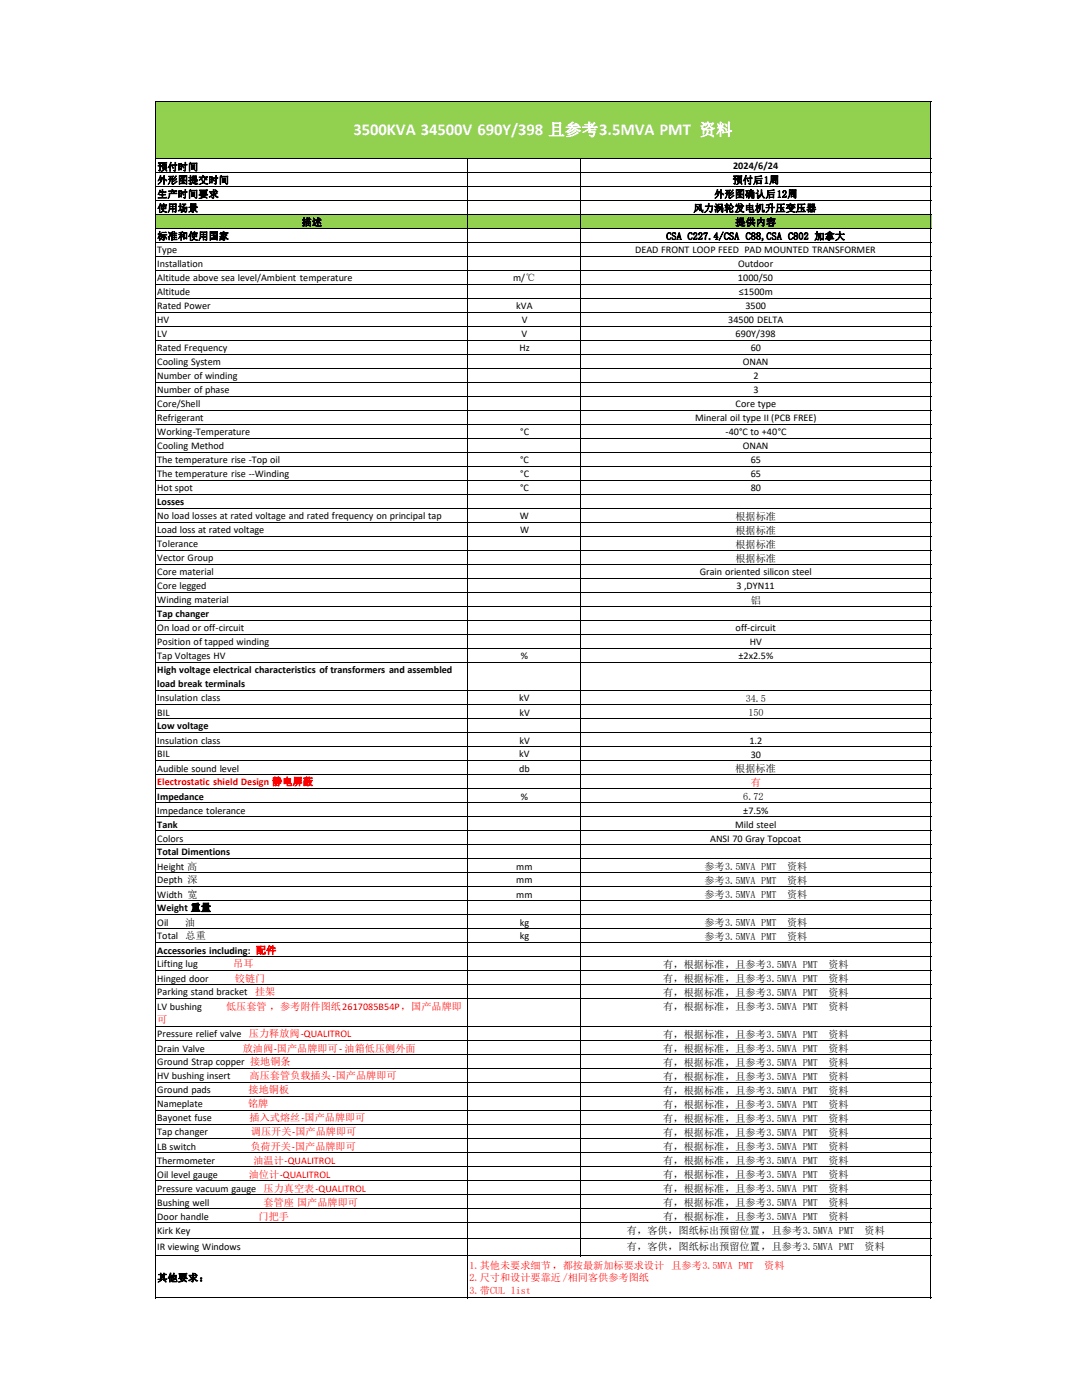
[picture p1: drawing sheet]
<svg xmlns="http://www.w3.org/2000/svg" width="216mm" height="279mm" viewBox="0 0 216 279" stroke-linecap="round" stroke-linejoin="round" font-family="sans-serif">
<defs><g id="words">
<text font-size="3.3" fill="#fff" x="70.5" y="27">3500KVA 34500V 690Y/398 且参考3.5MVA PMT 资料</text>
<g font-size="2">
<text x="31.4" y="34">预付时间</text>
<text x="146.3" y="33.7">2024/6/24</text>
<text x="31.4" y="36.6">外形图提交时间</text>
<text x="31.4" y="39.4">生产时间要求</text>
<text x="142.5" y="39.4">外形图确认后12周</text>
<text x="146.2" y="36.6">预付后1周</text>
<text x="31.4" y="42.2">使用场景</text>
<text x="31.4" y="47.8">标准和使用国家</text>
<text x="60.2" y="45">描述</text>
<text x="132.9" y="47.8">CSA C227.4/CSA C88,CSA C802 加拿大</text>
<text x="138.4" y="42.2">风力涡轮发电机升压变压器</text>
<text x="146.7" y="45">提供内容</text>
<text x="31.4" y="50.4">Type</text>
<text x="31.4" y="53.4">Installation</text>
<text x="126.7" y="50.6">DEAD FRONT LOOP FEED PAD MOUNTED TRANSFORMER</text>
<text x="147.3" y="53.4">Outdoor</text>
<text x="31.4" y="56">Altitude above sea level/Ambient temperature</text>
<text x="31.4" y="59">Altitude</text>
<text x="102.4" y="56">m/℃</text>
<text x="147.3" y="56">1000/50</text>
<text x="147.4" y="59">≤1500m</text>
<text x="31.4" y="61.6">Rated Power</text>
<text x="31.4" y="64.5">HV</text>
<text x="103" y="61.6">kVA</text>
<text x="104.1" y="64.5">V</text>
<text x="145.3" y="64.5">34500 DELTA</text>
<text x="148.7" y="61.8">3500</text>
<text x="31.4" y="67.2">LV</text>
<text x="31.4" y="70.1">Rated Frequency</text>
<text x="103.7" y="70.1">Hz</text>
<text x="104.1" y="67.2">V</text>
<text x="146.8" y="67.2">690Y/398</text>
<text x="149.8" y="70.1">60</text>
<text x="31.4" y="72.8">Cooling System</text>
<text x="31.4" y="75.7">Number of winding</text>
<text x="148.2" y="72.8">ONAN</text>
<text x="150.3" y="75.7">2</text>
<text x="31.4" y="78.4">Number of phase</text>
<text x="31.4" y="81.3">Core/Shell</text>
<text x="31.4" y="84">Refrigerant</text>
<text x="146.8" y="81.2">Core type</text>
<text x="150.3" y="78.5">3</text>
<text x="31.4" y="86.8">Working-Temperature</text>
<text x="31.4" y="89.7">Cooling Method</text>
<text x="103.8" y="86.8">°C</text>
<text x="138.7" y="84.1">Mineral oil type II (PCB FREE)</text>
<text x="144.8" y="86.9">-40°C to +40°C</text>
<text x="148.2" y="89.6">ONAN</text>
<text x="31.4" y="92.4">The temperature rise -Top oil</text>
<text x="31.4" y="95.3">The temperature rise --Winding</text>
<text x="103.8" y="92.4">°C</text>
<text x="103.8" y="95.3">°C</text>
<text x="149.8" y="92.5">65</text>
<text x="149.8" y="95.3">65</text>
<text x="31.4" y="97.9">Hot spot</text>
<text x="31.4" y="100.9">Losses</text>
<text x="103.8" y="97.9">°C</text>
<text x="149.8" y="97.9">80</text>
<text x="31.4" y="103.5">No load losses at rated voltage and rated frequency on principal tap</text>
<text x="31.4" y="106.5">Load loss at rated voltage</text>
<text x="103.7" y="103.5">W</text>
<text x="103.8" y="106.5">W</text>
<text x="146.7" y="103.8">根据标准</text>
<text x="146.7" y="106.5">根据标准</text>
<text x="31.4" y="109.2">Tolerance</text>
<text x="31.4" y="111.9">Vector Group</text>
<text x="146.7" y="109.3">根据标准</text>
<text x="146.7" y="112.1">根据标准</text>
<text x="31.4" y="114.8">Core material</text>
<text x="31.4" y="117.6">Core legged</text>
<text x="139.6" y="114.8">Grain oriented silicon steel</text>
<text x="147" y="117.6">3 ,DYN11</text>
<text x="31.4" y="120.3">Winding material</text>
<text x="31.4" y="123.1">Tap changer</text>
<text x="149.8" y="120.5">铝</text>
<text x="31.4" y="126">On load or off-circuit</text>
<text x="31.4" y="128.7">Position of tapped winding</text>
<text x="31.4" y="131.5">Tap Voltages HV</text>
<text x="103.9" y="131.5">%</text>
<text x="146.8" y="126">off-circuit</text>
<text x="147.3" y="131.6">±2x2.5%</text>
<text x="149.6" y="128.7">HV</text>
<text x="31.4" y="134.4">High voltage electrical characteristics of transformers and assembled</text>
<text x="31.4" y="137.1">load break terminals</text>
<text x="31.4" y="139.9">Insulation class</text>
<text x="31.4" y="142.8">BIL</text>
<text x="103.6" y="139.9">kV</text>
<text x="103.7" y="142.8">kV</text>
<text x="148.8" y="140.1">34.5</text>
<text x="149.3" y="142.9">150</text>
<text x="31.4" y="145.5">Low voltage</text>
<text x="31.4" y="148.4">Insulation class</text>
<text x="103.7" y="148.4">kV</text>
<text x="149.5" y="148.4">1.2</text>
<text x="31.4" y="151.1">BIL</text>
<text x="31.4" y="154">Audible sound level</text>
<text x="103.6" y="151.1">kV</text>
<text x="103.6" y="154">db</text>
<text x="146.7" y="154">根据标准</text>
<text x="149.8" y="151.2">30</text>
<text x="31.4" y="159.6">Impedance</text>
<text x="103.9" y="159.6">%</text>
<text x="148.3" y="159.7">6.72</text>
<text x="31.4" y="162.4">Impedance tolerance</text>
<text x="31.4" y="165.2">Tank</text>
<text x="31.4" y="168">Colors</text>
<text x="141.7" y="168">ANSI 70 Gray Topcoat</text>
<text x="146.7" y="165.2">Mild steel</text>
<text x="148.3" y="162.4">±7.5%</text>
<text x="31.4" y="170.6">Total Dimentions</text>
<text x="31.4" y="173.6">Height 高</text>
<text x="103" y="173.6">mm</text>
<text x="140.6" y="173.6">参考3.5MVA PMT</text>
<text x="157" y="173.6">资料</text>
<text x="31.4" y="176.2">Depth 深</text>
<text x="31.4" y="179.1">Width 宽</text>
<text x="103" y="176.2">mm</text>
<text x="103" y="179.1">mm</text>
<text x="140.6" y="176.4">参考3.5MVA PMT</text>
<text x="140.6" y="179.2">参考3.5MVA PMT</text>
<text x="157" y="176.4">资料</text>
<text x="157" y="179.2">资料</text>
<text x="31.4" y="181.8">Weight 重量</text>
<text x="31.4" y="184.7">Oil</text>
<text x="36.9" y="184.7">油</text>
<text x="103.7" y="184.7">kg</text>
<text x="140.6" y="184.8">参考3.5MVA PMT</text>
<text x="157" y="184.8">资料</text>
<text x="31.4" y="187.4">Total</text>
<text x="31.4" y="190.3">Accessories including: 配件</text>
<text x="37" y="187.4">总重</text>
<text x="103.7" y="187.4">kg</text>
<text x="140.6" y="187.6">参考3.5MVA PMT</text>
<text x="157" y="187.6">资料</text>
<text x="31.4" y="193">Lifting lug</text>
<text x="31.4" y="195.9">Hinged door</text>
<text x="132.3" y="193.2">有，根据标准，且参考3.5MVA PMT</text>
<text x="132.3" y="196">有，根据标准，且参考3.5MVA PMT</text>
<text x="165.3" y="193.2">资料</text>
<text x="165.3" y="196">资料</text>
<text x="31.4" y="198.6">Parking stand bracket</text>
<text x="31.4" y="201.5">LV bushing</text>
<text x="132.3" y="198.8">有，根据标准，且参考3.5MVA PMT</text>
<text x="132.3" y="201.6">有，根据标准，且参考3.5MVA PMT</text>
<text x="165.3" y="198.8">资料</text>
<text x="165.3" y="201.6">资料</text>
<text x="31.4" y="207">Pressure relief valve</text>
<text x="31.4" y="209.9">Drain Valve</text>
<text x="132.3" y="207.2">有，根据标准，且参考3.5MVA PMT</text>
<text x="165.3" y="207.2">资料</text>
<text x="31.4" y="212.6">Ground Strap copper 接地铜条</text>
<text x="31.4" y="215.4">HV bushing insert</text>
<text x="132.3" y="210">有，根据标准，且参考3.5MVA PMT</text>
<text x="132.3" y="212.8">有，根据标准，且参考3.5MVA PMT</text>
<text x="132.3" y="215.6">有，根据标准，且参考3.5MVA PMT</text>
<text x="165.3" y="210">资料</text>
<text x="165.3" y="212.8">资料</text>
<text x="165.3" y="215.6">资料</text>
<text x="31.4" y="218.2">Ground pads</text>
<text x="31.4" y="221">Nameplate</text>
<text x="132.3" y="218.4">有，根据标准，且参考3.5MVA PMT</text>
<text x="132.3" y="221.2">有，根据标准，且参考3.5MVA PMT</text>
<text x="165.3" y="218.4">资料</text>
<text x="165.3" y="221.2">资料</text>
<text x="31.4" y="223.8">Bayonet fuse</text>
<text x="31.4" y="226.6">Tap changer</text>
<text x="132.3" y="224">有，根据标准，且参考3.5MVA PMT</text>
<text x="132.3" y="226.8">有，根据标准，且参考3.5MVA PMT</text>
<text x="165.3" y="224">资料</text>
<text x="165.3" y="226.8">资料</text>
<text x="31.4" y="229.5">LB switch</text>
<text x="31.4" y="232.3">Thermometer</text>
<text x="132.3" y="229.6">有，根据标准，且参考3.5MVA PMT</text>
<text x="132.3" y="232.4">有，根据标准，且参考3.5MVA PMT</text>
<text x="165.3" y="229.6">资料</text>
<text x="165.3" y="232.4">资料</text>
<text x="31.4" y="235.1">Oil level gauge</text>
<text x="31.4" y="237.9">Pressure vacuum gauge</text>
<text x="132.3" y="235.1">有，根据标准，且参考3.5MVA PMT</text>
<text x="132.3" y="237.9">有，根据标准，且参考3.5MVA PMT</text>
<text x="165.3" y="235.1">资料</text>
<text x="165.3" y="237.9">资料</text>
<text x="31.4" y="240.7">Bushing well</text>
<text x="31.4" y="243.4">Door handle</text>
<text x="132.3" y="240.7">有，根据标准，且参考3.5MVA PMT</text>
<text x="132.3" y="243.5">有，根据标准，且参考3.5MVA PMT</text>
<text x="165.3" y="240.7">资料</text>
<text x="165.3" y="243.5">资料</text>
<text x="31.4" y="246.2">Kirk Key</text>
<text x="31.4" y="249.4">IR viewing Windows</text>
<text x="125.1" y="246.3">有，客供，图纸标出预留位置，且参考3.5MVA PMT</text>
<text x="125.1" y="249.5">有，客供，图纸标出预留位置，且参考3.5MVA PMT</text>
<text x="172.5" y="246.3">资料</text>
<text x="172.5" y="249.5">资料</text>
<text x="31.4" y="255.7">其他要求：</text>
</g>
<g font-size="2" fill="#f00">
<text x="31.4" y="156.7">Electrostatic shield Design 静电屏蔽</text>
<text x="149.8" y="156.9">有</text>
<text x="46.5" y="193">吊耳</text>
<text x="46.9" y="195.9">铰链门</text>
<text x="45.1" y="201.5">低压套管 ，参考附件图纸2617085B54P，国产品牌即</text>
<text x="50.9" y="198.6">挂架</text>
<text x="31.4" y="204.2">可</text>
<text x="48.5" y="209.9">放油阀-国产品牌即可- 油箱低压侧外面</text>
<text x="49.7" y="207">压力释放阀-QUALITROL</text>
<text x="49.8" y="215.4">高压套管负载插头-国产品牌即可</text>
<text x="49.5" y="221">铭牌</text>
<text x="49.6" y="218.2">接地铜板</text>
<text x="49.8" y="223.8">插入式熔丝-国产品牌即可</text>
<text x="50.1" y="226.6">调压开关-国产品牌即可</text>
<text x="50" y="229.5">负荷开关-国产品牌即可</text>
<text x="50.6" y="232.3">油温计-QUALITROL</text>
<text x="49.6" y="235.1">油位计-QUALITROL</text>
<text x="52.6" y="237.9">压力真空表-QUALITROL</text>
<text x="51.6" y="243.4">门把手</text>
<text x="52.6" y="240.7">套管座 国产品牌即可</text>
<text x="93.7" y="253.1">1.其他未要求细节，都按最新加标要求设计 且参考3.5MVA PMT</text>
<text x="93.7" y="255.7">2.尺寸和设计要靠近/相同客供参考图纸</text>
<text x="152.5" y="253.1">资料</text>
<text x="93.7" y="258.2">3.带CUL list</text>
</g>
</g></defs>
<g fill="#92d050">
<path d="M31.1 20.2h154.7v11.5h-154.7z" fill-rule="evenodd"/>
<path d="M31.1 42.8h62.3v2.9h-62.3z" fill-rule="evenodd"/>
<path d="M93.4 42.8h22.6v2.9h-22.6z" fill-rule="evenodd"/>
<path d="M115.9 42.8h69.9v2.9h-69.9z" fill-rule="evenodd"/>
</g>
<g fill="none" stroke="#000" stroke-width=".2">
<path d="M30.9 20.2h154.9M30.9 31.6h154.9M30.9 34.4h154.9M30.9 37.2h154.9M30.9 40h154.9M31 20.1v239M93.3 31.5v227.6M115.9 31.5v219.2M185.7 20.1v239M30.9 42.8h154.9M30.9 45.6h154.9M30.9 48.4h154.9"/>
<path d="M30.9 51.2h154.9M30.9 54h154.9M30.9 56.7h154.9M30.9 59.5h154.9M30.9 62.3h154.9M30.9 65.1h154.9M30.9 67.9h154.9M30.9 70.7h154.9M30.9 73.5h154.9M30.9 76.3h154.9M30.9 79.1h154.9M30.9 81.9h154.9"/>
<path d="M30.9 84.7h154.9M30.9 87.5h154.9M30.9 90.3h154.9M30.9 93.1h154.9M30.9 95.9h154.9M30.9 98.7h154.9M30.9 101.5h154.9M30.9 104.2h154.9M30.9 107h154.9M30.9 109.8h154.9M30.9 112.6h154.9M30.9 115.4h154.9"/>
<path d="M30.9 118.2h154.9M30.9 121h154.9M30.9 123.8h154.9M30.9 126.6h154.9M30.9 129.4h154.9M30.9 132.2h154.9M30.9 137.8h154.9M30.9 140.6h154.9M30.9 143.4h154.9M30.9 146.2h154.9M30.9 149h154.9M30.9 151.8h154.9"/>
<path d="M30.9 154.6h154.9M30.9 157.4h154.9M30.9 160.2h154.9M30.9 163h154.9M30.9 165.8h154.9M30.9 168.6h154.9M30.9 171.3h154.9M30.9 174.1h154.9M30.9 176.9h154.9M30.9 179.7h154.9M30.9 182.5h154.9M30.9 185.3h154.9"/>
<path d="M30.9 188.1h154.9M30.9 190.9h154.9M30.9 193.7h154.9M30.9 196.5h154.9M30.9 199.3h154.9M30.9 204.9h154.9M30.9 207.7h154.9M30.9 210.5h154.9M30.9 213.3h154.9M30.9 216.1h154.9M30.9 218.9h154.9M30.9 221.7h154.9"/>
<path d="M30.9 224.5h154.9M30.9 227.3h154.9M30.9 230.1h154.9M30.9 232.9h154.9M30.9 235.6h154.9M30.9 238.4h154.9M30.9 241.2h154.9M30.9 244h154.9M30.9 247.2h154.9M30.9 250.6h154.9M30.9 259h154.9"/>
</g>
<use href="#words"/>
</svg>
